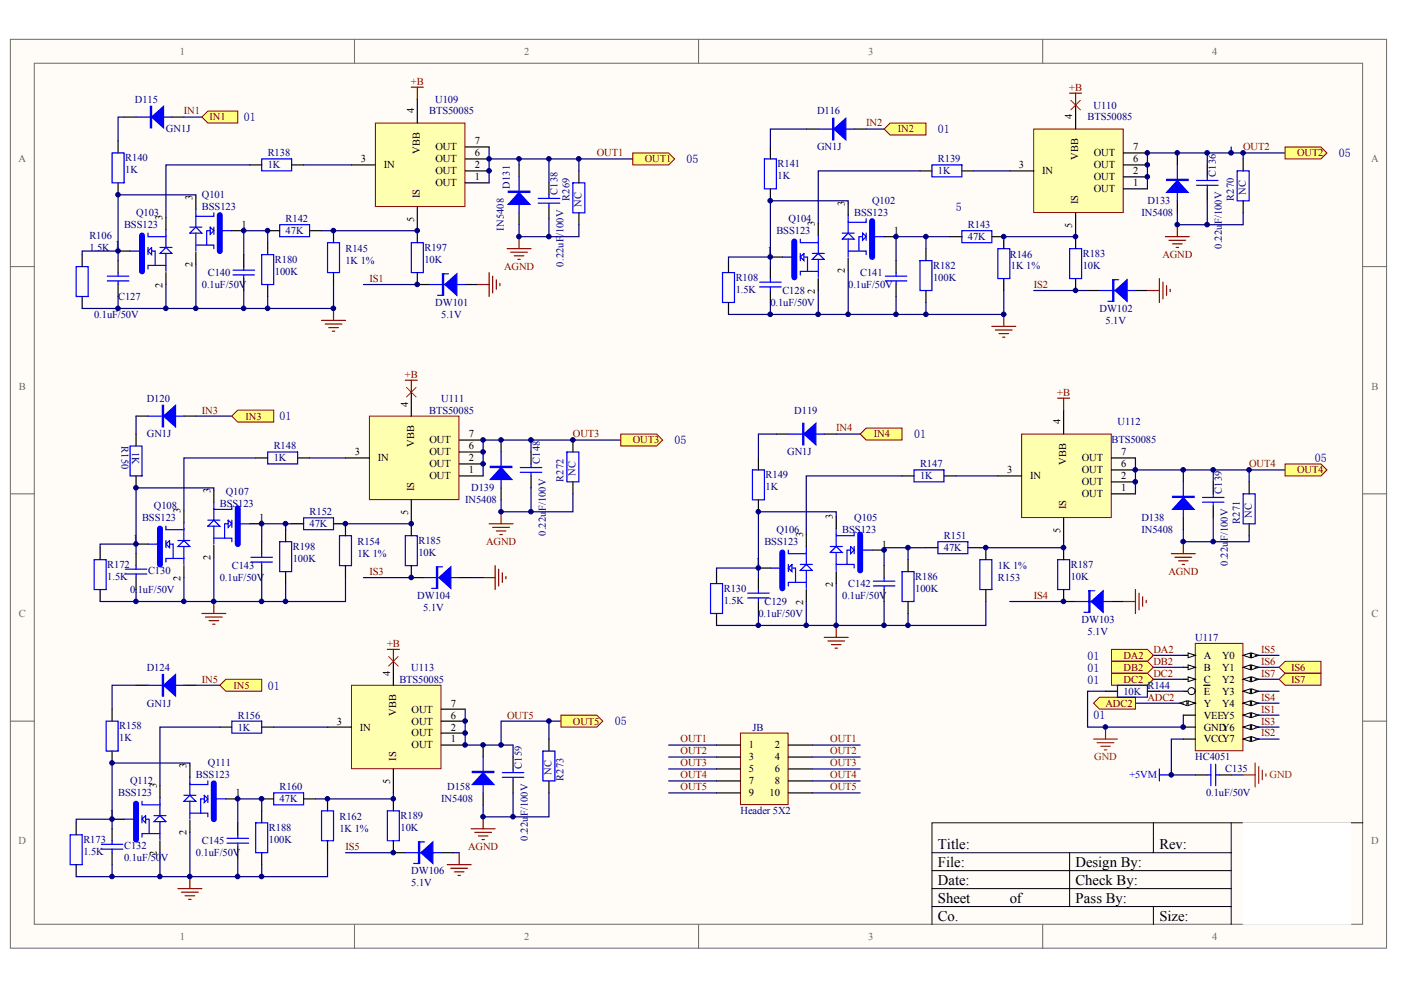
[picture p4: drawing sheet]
<svg xmlns="http://www.w3.org/2000/svg" width="297mm" height="210mm" viewBox="0 0 297 210" stroke-linecap="round" stroke-linejoin="round" font-family="sans-serif">
<defs><g id="words">
<g font-size="3.1">
<text x="198.9" y="180">Title:</text>
<text x="198.9" y="183.8">File:</text>
<text x="228" y="183.8">Design By:</text>
<text x="245.8" y="180">Rev:</text>
<text x="198.9" y="187.6">Date:</text>
<text x="198.9" y="191.4">Sheet</text>
<text x="214.1" y="191.4">of</text>
<text x="228" y="187.6">Check By:</text>
<text x="228" y="191.4">Pass By:</text>
<text x="198.9" y="195.2">Co.</text>
<text x="245.8" y="195.2">Size:</text>
</g>
<g font-size="2.5" fill="#000080">
<text x="51.7" y="25.7">01</text>
<text x="198.9" y="28.3">01</text>
<text x="145.6" y="34.6">05</text>
<text x="283.9" y="33.3">05</text>
<text x="202.7" y="44.8">5</text>
<text x="59.3" y="89.1">01</text>
<text x="143" y="94.2">05</text>
<text x="193.8" y="92.9">01</text>
<text x="278.8" y="98">05</text>
<text x="230.6" y="139.9">01</text>
<text x="230.6" y="142.4">01</text>
<text x="56.8" y="146.2">01</text>
<text x="230.6" y="144.9">01</text>
<text x="130.3" y="153.8">05</text>
<text x="231.9" y="152.5">01</text>
</g>
<g font-size="2.2" fill="#696969">
<text x="38.2" y="11.6">1</text>
<text x="111.1" y="11.6">2</text>
<text x="184.1" y="11.6">3</text>
<text x="257" y="11.6">4</text>
<text x="3.9" y="34.4">A</text>
<text x="290.7" y="34.4">A</text>
<text x="4" y="82.6">B</text>
<text x="290.8" y="82.6">B</text>
<text x="4" y="130.8">C</text>
<text x="290.8" y="130.8">C</text>
<text x="3.9" y="179">D</text>
<text x="290.7" y="179">D</text>
<text x="38.2" y="199.3">1</text>
<text x="111.1" y="199.3">2</text>
<text x="184.1" y="199.3">3</text>
<text x="257" y="199.3">4</text>
</g>
<g font-size="2.2" fill="#800000">
<text x="87.1" y="17.9">+B</text>
<text x="226.7" y="19.2">+B</text>
<text x="39" y="24.3">IN1</text>
<text x="44.4" y="25.5">IN1</text>
<text x="183.6" y="26.8">IN2</text>
<text x="190.4" y="28.1">IN2</text>
<text x="126.5" y="33.2">OUT1</text>
<text x="136.7" y="34.4">OUT1</text>
<text x="263.6" y="31.9">OUT2</text>
<text x="275" y="33.2">OUT2</text>
<text x="78.3" y="59.8">IS1</text>
<text x="106.9" y="57.2">AGND</text>
<text x="246.4" y="54.7">AGND</text>
<text x="219.2" y="61">IS2</text>
<text x="85.9" y="80.1">+B</text>
<text x="224.2" y="83.9">+B</text>
<text x="42.8" y="87.7">IN3</text>
<text x="52.1" y="88.9">IN3</text>
<text x="121.5" y="92.8">OUT3</text>
<text x="134.2" y="94">OUT3</text>
<text x="177.3" y="91.5">IN4</text>
<text x="185.3" y="92.8">IN4</text>
<text x="264.8" y="99.1">OUT4</text>
<text x="275" y="100.4">OUT4</text>
<text x="103.1" y="115.6">AGND</text>
<text x="78.3" y="121.9">IS3</text>
<text x="247.7" y="121.9">AGND</text>
<text x="219.2" y="127">IS4</text>
<text x="82.1" y="137.1">+B</text>
<text x="238.2" y="139.7">DA2</text>
<text x="238.2" y="142.2">DB2</text>
<text x="244.5" y="138.4">DA2</text>
<text x="244.5" y="140.9">DB2</text>
<text x="244.5" y="143.5">DC2</text>
<text x="267.4" y="138.4">IS5</text>
<text x="267.4" y="140.9">IS6</text>
<text x="267.4" y="143.5">IS7</text>
<text x="273.7" y="142.2">IS6</text>
<text x="42.8" y="144.7">IN5</text>
<text x="49.5" y="146">IN5</text>
<text x="234.4" y="149.8">ADC2</text>
<text x="238.2" y="144.7">DC2</text>
<text x="243.3" y="148.5">ADC2</text>
<text x="267.4" y="148.5">IS4</text>
<text x="273.7" y="144.7">IS7</text>
<text x="107.5" y="152.4">OUT5</text>
<text x="121.5" y="153.6">OUT5</text>
<text x="267.4" y="151.1">IS1</text>
<text x="267.4" y="153.6">IS3</text>
<text x="144.3" y="157.4">OUT1</text>
<text x="144.3" y="160">OUT2</text>
<text x="176" y="157.4">OUT1</text>
<text x="176" y="160">OUT2</text>
<text x="267.4" y="156.2">IS2</text>
<text x="144.3" y="162.5">OUT3</text>
<text x="144.3" y="165">OUT4</text>
<text x="144.3" y="167.6">OUT5</text>
<text x="176" y="162.5">OUT3</text>
<text x="176" y="165">OUT4</text>
<text x="176" y="167.6">OUT5</text>
<text x="73.3" y="180.2">IS5</text>
<text x="99.3" y="180.2">AGND</text>
</g>
<g font-size="2.2" fill="#000080">
<text x="28.6" y="21.7">D115</text>
<text x="92.3" y="21.7">U109</text>
<text x="231.9" y="23">U110</text>
<text x="35.2" y="28.1">GN1J</text>
<text x="91" y="24.3">BTS50085</text>
<text x="173.2" y="24.3">D116</text>
<text x="230.6" y="25.5">BTS50085</text>
<text x="26.6" y="34.2">R140</text>
<text x="56.8" y="33.2">R138</text>
<text x="56.8" y="35.7">1K</text>
<text x="164.9" y="35.4">R141</text>
<text x="173.2" y="31.9">GN1J</text>
<text x="198.9" y="34.4">R139</text>
<text x="26.6" y="36.7">1K</text>
<text x="108.1" y="40" transform="rotate(-90 108.1 40)">D131</text>
<text x="118.2" y="41.3" transform="rotate(-90 118.2 41.3)">C138</text>
<text x="164.9" y="38">1K</text>
<text x="198.9" y="37">1K</text>
<text x="257.8" y="37.5" transform="rotate(-90 257.8 37.5)">C136</text>
<text x="264.1" y="41.3" transform="rotate(-90 264.1 41.3)">NC</text>
<text x="28.8" y="45.8">Q103</text>
<text x="42.8" y="42">Q101</text>
<text x="42.8" y="44.6">BSS123</text>
<text x="60.6" y="47.1">R142</text>
<text x="120.8" y="42.6" transform="rotate(-90 120.8 42.6)">R269</text>
<text x="123.3" y="43.8" transform="rotate(-90 123.3 43.8)">NC</text>
<text x="167.1" y="47.1">Q104</text>
<text x="181.1" y="45.8">BSS123</text>
<text x="184.9" y="43.3">Q102</text>
<text x="242" y="45.8">IN5408</text>
<text x="243.3" y="43.3">D133</text>
<text x="259.1" y="47.6" transform="rotate(-90 259.1 47.6)">F/100V</text>
<text x="261.6" y="42.6" transform="rotate(-90 261.6 42.6)">R270</text>
<text x="18.9" y="50.7">R106</text>
<text x="18.9" y="53.2">1.5K 1</text>
<text x="26.3" y="48.4">BSS123</text>
<text x="60.6" y="49.6">47K</text>
<text x="73.3" y="53.4">R145</text>
<text x="90" y="53.2">R197</text>
<text x="106.8" y="48.9" transform="rotate(-90 106.8 48.9)">IN5408</text>
<text x="119.5" y="50.1" transform="rotate(-90 119.5 50.1)">/100V</text>
<text x="164.6" y="49.6">BSS123</text>
<text x="205.2" y="48.4">R143</text>
<text x="205.2" y="50.9">47K</text>
<text x="259.1" y="52.7" transform="rotate(-90 259.1 52.7)">0.22u</text>
<text x="44.1" y="58.5">C140</text>
<text x="58.3" y="55.7">R180</text>
<text x="58.3" y="58.3">100K</text>
<text x="73.3" y="56">1K 1%</text>
<text x="90" y="55.7">10K</text>
<text x="119.5" y="56.5" transform="rotate(-90 119.5 56.5)">0.22uF</text>
<text x="156" y="59.5">R108</text>
<text x="182.4" y="58.5">C141</text>
<text x="197.9" y="57">R182</text>
<text x="197.9" y="59.5">100K</text>
<text x="214.1" y="54.7">R146</text>
<text x="214.3" y="57">1K 1%</text>
<text x="229.6" y="54.5">R183</text>
<text x="229.6" y="57">10K</text>
<text x="25" y="63.6">C127</text>
<text x="42.8" y="61">0.1uF/50V</text>
<text x="92.3" y="64.9">DW101</text>
<text x="156" y="62.1">1.5K</text>
<text x="163.3" y="64.9">0.1uF/50V</text>
<text x="165.9" y="62.3">C128</text>
<text x="179.8" y="61">0.1uF/50V</text>
<text x="20" y="67.4">0.1uF/50V</text>
<text x="93.6" y="67.4">5.1V</text>
<text x="233.1" y="66.1">DW102</text>
<text x="234.4" y="68.7">5.1V</text>
<text x="31.1" y="85.1">D120</text>
<text x="91" y="87.7">BTS50085</text>
<text x="93.6" y="85.1">U111</text>
<text x="168.4" y="87.7">D119</text>
<text x="25.7" y="94.6" transform="rotate(90 25.7 94.6)">R150</text>
<text x="28" y="95.8" transform="rotate(90 28 95.8)">1K</text>
<text x="31.1" y="92.8">GN1J</text>
<text x="58" y="95.3">R148</text>
<text x="235.7" y="94">BTS50085</text>
<text x="236.9" y="90.2">U112</text>
<text x="58" y="97.8">1K</text>
<text x="114.4" y="98.4" transform="rotate(-90 114.4 98.4)">C148</text>
<text x="122" y="100.9" transform="rotate(-90 122 100.9)">NC</text>
<text x="162.3" y="101.4">R149</text>
<text x="166.9" y="96.6">GN1J</text>
<text x="195.1" y="99.1">R147</text>
<text x="195.1" y="101.6">1K</text>
<text x="32.6" y="108">Q108</text>
<text x="46.6" y="107.5">BSS123</text>
<text x="47.9" y="104.9">Q107</text>
<text x="98.6" y="106.7">IN5408</text>
<text x="99.9" y="104.2">D139</text>
<text x="119.5" y="102.2" transform="rotate(-90 119.5 102.2)">R272</text>
<text x="162.3" y="103.9">1K</text>
<text x="259.1" y="104.7" transform="rotate(-90 259.1 104.7)">C139</text>
<text x="30.1" y="110.5">BSS123</text>
<text x="65.6" y="109.2">R152</text>
<text x="65.6" y="111.8">47K</text>
<text x="115.7" y="113.6" transform="rotate(-90 115.7 113.6)">0.22u</text>
<text x="115.7" y="108.4" transform="rotate(-90 115.7 108.4)">F/100V</text>
<text x="164.6" y="113">Q106</text>
<text x="178.6" y="113">BSS123</text>
<text x="181.1" y="110.5">Q105</text>
<text x="242" y="110.5">D138</text>
<text x="242" y="113">IN5408</text>
<text x="262.9" y="111.1" transform="rotate(-90 262.9 111.1)">R271</text>
<text x="265.4" y="109.8" transform="rotate(-90 265.4 109.8)">NC</text>
<text x="62.1" y="116.6">R198</text>
<text x="62.1" y="119.1">100K</text>
<text x="75.8" y="115.6">R154</text>
<text x="75.8" y="118.1">1K 1%</text>
<text x="88.7" y="115.3">R185</text>
<text x="88.7" y="117.9">10K</text>
<text x="162.1" y="115.6">BSS123</text>
<text x="200.1" y="114.3">R151</text>
<text x="200.1" y="116.8">47K</text>
<text x="260.3" y="119.9" transform="rotate(-90 260.3 119.9)">0.22u</text>
<text x="260.3" y="114.8" transform="rotate(-90 260.3 114.8)">F/100V</text>
<text x="22.8" y="120.4">R172</text>
<text x="22.8" y="122.9">1.5K</text>
<text x="27.6" y="125.7">0.1uF/50V</text>
<text x="31.4" y="121.7">C130</text>
<text x="46.6" y="123.2">0.1uF/50V</text>
<text x="49.1" y="120.6">C143</text>
<text x="153.4" y="125.5">R130</text>
<text x="179.8" y="124.5">C142</text>
<text x="194" y="122.9">R186</text>
<text x="194" y="125.5">100K</text>
<text x="211.6" y="123.2">R153</text>
<text x="211.6" y="120.6">1K 1%</text>
<text x="227" y="120.4">R187</text>
<text x="227" y="122.9">10K</text>
<text x="88.5" y="127">DW104</text>
<text x="89.7" y="129.5">5.1V</text>
<text x="153.4" y="128">1.5K</text>
<text x="160.8" y="130.8">0.1uF/50V</text>
<text x="162.1" y="128.3">C129</text>
<text x="178.6" y="127">0.1uF/50V</text>
<text x="229.3" y="132.1">DW103</text>
<text x="230.6" y="134.6">5.1V</text>
<text x="253.4" y="135.9">U117</text>
<text x="31.1" y="142.2">D124</text>
<text x="87.2" y="142.2">U113</text>
<text x="31.1" y="149.8">GN1J</text>
<text x="84.7" y="144.7">BTS50085</text>
<text x="238.2" y="147.3">10K</text>
<text x="243.3" y="146">R144</text>
<text x="25.3" y="154.6">R158</text>
<text x="50.4" y="152.4">R156</text>
<text x="50.4" y="154.9">1K</text>
<text x="159.5" y="154.9">JB</text>
<text x="25.3" y="157.2">1K</text>
<text x="253.4" y="161.2">HC4051</text>
<text x="27.6" y="166.3">Q112</text>
<text x="41.5" y="165">BSS123</text>
<text x="44.1" y="162.5">Q111</text>
<text x="59.3" y="167.6">R160</text>
<text x="94.8" y="167.6">D158</text>
<text x="110.6" y="163" transform="rotate(-90 110.6 163)">C159</text>
<text x="117" y="164.3" transform="rotate(-90 117 164.3)">NC</text>
<text x="119.5" y="165.6" transform="rotate(-90 119.5 165.6)">R273</text>
<text x="259.8" y="163.8">C135</text>
<text x="25" y="168.8">BSS123</text>
<text x="59.3" y="170.1">47K</text>
<text x="72" y="173.9">R162</text>
<text x="84.9" y="173.7">R189</text>
<text x="93.6" y="170.1">IN5408</text>
<text x="111.9" y="173.1" transform="rotate(-90 111.9 173.1)">F/100V</text>
<text x="157" y="172.6">Header 5X2</text>
<text x="255.7" y="168.8">0.1uF/50V</text>
<text x="17.7" y="178.7">R173</text>
<text x="26.3" y="180">C132</text>
<text x="42.8" y="179">C145</text>
<text x="57" y="176.2">R188</text>
<text x="57" y="178.7">100K</text>
<text x="72" y="176.4">1K 1%</text>
<text x="84.9" y="176.2">10K</text>
<text x="111.9" y="178.3" transform="rotate(-90 111.9 178.3)">0.22u</text>
<text x="17.7" y="181.3">1.5K</text>
<text x="26.3" y="182.5">0.1uF/50V</text>
<text x="41.5" y="181.5">0.1uF/50V</text>
<text x="87.2" y="185.3">DW106</text>
<text x="87.2" y="187.9">5.1V</text>
</g>
<g font-size="2.2">
<text x="87.8" y="24.1" transform="rotate(-90 87.8 24.1)">4</text>
<text x="227.3" y="25.3" transform="rotate(-90 227.3 25.3)">4</text>
<text x="76.5" y="34.4">3</text>
<text x="81.4" y="35.7">IN</text>
<text x="89" y="32.6" transform="rotate(-90 89 32.6)">VBB</text>
<text x="92.3" y="31.9">OUT</text>
<text x="92.3" y="34.4">OUT</text>
<text x="100.7" y="30.6">7</text>
<text x="100.7" y="33.2">6</text>
<text x="100.7" y="35.7">2</text>
<text x="216" y="35.7">3</text>
<text x="228.6" y="33.8" transform="rotate(-90 228.6 33.8)">VBB</text>
<text x="231.9" y="33.2">OUT</text>
<text x="231.9" y="35.7">OUT</text>
<text x="240.2" y="31.9">7</text>
<text x="240.2" y="34.4">6</text>
<text x="92.3" y="37">OUT</text>
<text x="92.3" y="39.5">OUT</text>
<text x="100.7" y="38.2">1</text>
<text x="220.9" y="37">IN</text>
<text x="231.9" y="38.2">OUT</text>
<text x="231.9" y="40.8">OUT</text>
<text x="240.2" y="37">2</text>
<text x="240.2" y="39.5">1</text>
<text x="34.5" y="46.6" transform="rotate(-90 34.5 46.6)">3</text>
<text x="40.8" y="42.3" transform="rotate(-90 40.8 42.3)">3</text>
<text x="87.8" y="47" transform="rotate(-90 87.8 47)">5</text>
<text x="89" y="42.1" transform="rotate(-90 89 42.1)">IS</text>
<text x="172.8" y="47.9" transform="rotate(-90 172.8 47.9)">3</text>
<text x="179.1" y="43.6" transform="rotate(-90 179.1 43.6)">3</text>
<text x="228.6" y="43.3" transform="rotate(-90 228.6 43.3)">IS</text>
<text x="51.2" y="48.4">1</text>
<text x="162.8" y="53.9">1</text>
<text x="189.5" y="49.6">1</text>
<text x="227.3" y="48.3" transform="rotate(-90 227.3 48.3)">5</text>
<text x="40.8" y="56.7" transform="rotate(-90 40.8 56.7)">2</text>
<text x="179.1" y="57.9" transform="rotate(-90 179.1 57.9)">2</text>
<text x="34.5" y="61" transform="rotate(-90 34.5 61)">2</text>
<text x="172.8" y="62.2" transform="rotate(-90 172.8 62.2)">2</text>
<text x="86.5" y="86.2" transform="rotate(-90 86.5 86.2)">4</text>
<text x="87.8" y="94.7" transform="rotate(-90 87.8 94.7)">VBB</text>
<text x="91.1" y="94">OUT</text>
<text x="99.4" y="92.8">7</text>
<text x="99.4" y="95.3">6</text>
<text x="224.8" y="90" transform="rotate(-90 224.8 90)">4</text>
<text x="75.2" y="96.6">3</text>
<text x="80.1" y="97.8">IN</text>
<text x="91.1" y="96.6">OUT</text>
<text x="91.1" y="99.1">OUT</text>
<text x="91.1" y="101.6">OUT</text>
<text x="99.4" y="97.8">2</text>
<text x="99.4" y="100.4">1</text>
<text x="213.5" y="100.4">3</text>
<text x="218.4" y="101.6">IN</text>
<text x="226.1" y="98.5" transform="rotate(-90 226.1 98.5)">VBB</text>
<text x="229.4" y="97.8">OUT</text>
<text x="229.4" y="100.4">OUT</text>
<text x="237.7" y="96.6">7</text>
<text x="237.7" y="99.1">6</text>
<text x="237.7" y="101.6">2</text>
<text x="44.6" y="104.5" transform="rotate(-90 44.6 104.5)">3</text>
<text x="87.8" y="104.2" transform="rotate(-90 87.8 104.2)">IS</text>
<text x="229.4" y="102.9">OUT</text>
<text x="229.4" y="105.4">OUT</text>
<text x="237.7" y="104.2">1</text>
<text x="38.3" y="108.8" transform="rotate(-90 38.3 108.8)">3</text>
<text x="55" y="110.5">1</text>
<text x="86.5" y="109.1" transform="rotate(-90 86.5 109.1)">5</text>
<text x="170.3" y="113.8" transform="rotate(-90 170.3 113.8)">3</text>
<text x="176.6" y="110" transform="rotate(-90 176.6 110)">3</text>
<text x="224.8" y="113" transform="rotate(-90 224.8 113)">5</text>
<text x="226.1" y="108" transform="rotate(-90 226.1 108)">IS</text>
<text x="28.3" y="114.8">1</text>
<text x="44.6" y="118.8" transform="rotate(-90 44.6 118.8)">2</text>
<text x="160.2" y="119.9">1</text>
<text x="186.9" y="116.1">1</text>
<text x="38.3" y="123.1" transform="rotate(-90 38.3 123.1)">2</text>
<text x="176.6" y="124.4" transform="rotate(-90 176.6 124.4)">2</text>
<text x="170.3" y="128.2" transform="rotate(-90 170.3 128.2)">2</text>
<text x="82.7" y="143.3" transform="rotate(-90 82.7 143.3)">4</text>
<text x="255.2" y="139.7">A</text>
<text x="255.2" y="142.2">B</text>
<text x="259.1" y="139.7">Y0</text>
<text x="259.1" y="142.2">Y1</text>
<text x="95.6" y="149.8">7</text>
<text x="255.2" y="144.7">C</text>
<text x="255.2" y="147.3">E</text>
<text x="255.2" y="149.8">Y</text>
<text x="259.1" y="144.7">Y2</text>
<text x="259.1" y="147.3">Y3</text>
<text x="259.1" y="149.8">Y4</text>
<text x="71.4" y="153.6">3</text>
<text x="76.3" y="154.9">IN</text>
<text x="84" y="151.8" transform="rotate(-90 84 151.8)">VBB</text>
<text x="87.3" y="151.1">OUT</text>
<text x="87.3" y="153.6">OUT</text>
<text x="95.6" y="152.4">6</text>
<text x="95.6" y="154.9">2</text>
<text x="255.2" y="152.4">VEEY5</text>
<text x="255.2" y="154.9">GNDY6</text>
<text x="84" y="161.3" transform="rotate(-90 84 161.3)">IS</text>
<text x="87.3" y="156.2">OUT</text>
<text x="87.3" y="158.7">OUT</text>
<text x="95.6" y="157.4">1</text>
<text x="158.8" y="158.7">1</text>
<text x="158.8" y="161.2">3</text>
<text x="164.3" y="158.7">2</text>
<text x="164.3" y="161.2">4</text>
<text x="255.2" y="157.4">VCCY7</text>
<text x="33.2" y="167.1" transform="rotate(-90 33.2 167.1)">3</text>
<text x="39.6" y="162.8" transform="rotate(-90 39.6 162.8)">3</text>
<text x="82.7" y="166.2" transform="rotate(-90 82.7 166.2)">5</text>
<text x="158.8" y="163.8">5</text>
<text x="158.8" y="166.3">7</text>
<text x="164.3" y="163.8">6</text>
<text x="164.3" y="166.3">8</text>
<text x="23.2" y="173.1">1</text>
<text x="49.9" y="168.8">1</text>
<text x="158.8" y="168.8">9</text>
<text x="163.2" y="168.8">10</text>
<text x="39.6" y="177.1" transform="rotate(-90 39.6 177.1)">2</text>
<text x="33.2" y="181.4" transform="rotate(-90 33.2 181.4)">2</text>
</g>
<g font-size="2.2" fill="#f00">
<text x="232" y="161.2">GND</text>
<text x="269.2" y="165">GND</text>
</g>
<text font-size="2.2" fill="#00f" x="239.5" y="165">+5VM</text>
</g></defs>
<g fill="#fffcf8" stroke="#696969" stroke-width=".21">
<path d="M2.2 8.3h291.8v192.7h-291.8z"/>
<path d="M7.3 13.4h281.6v182.6h-281.6z"/>
</g>
<path d="M75.2 8.3v5.1M148.1 8.3v5.1M221.1 8.3v5.1M2.2 56.5h5.1M289 56.5h5M2.2 104.7h5.1M289 104.7h5M2.2 152.9h5.1M289 152.9h5M75.2 196v5.1M148.1 196v5.1M221.1 196v5.1" fill="none" stroke="#696969" stroke-width=".21"/>
<path d="M244.5 174.5v6.3M261 174.5v21.5M289 174.5h-91.4v21.5M197.6 180.8h63.4M197.6 188.4h63.4M197.6 184.6h63.4M197.6 192.2h63.4M226.8 180.8v11.4M244.5 192.2v3.8" fill="none" stroke="#000" stroke-width=".21"/>
<g fill="none" stroke="#00f" stroke-width=".25">
<path d="M22.5 152.9h2.5v6.3h-2.5zM31.4 145.3h7.6M49.1 152.9h6.4v2.5h-6.4zM21.5 179h4.5M23.8 178.3v.7M58 168.1h6.4v2.6h-6.4zM68.2 171.9h2.5v6.4h-2.5zM88.7 178.5h.3v4.6h-.3zM88.7 178.5h1.3M21.5 180h4.5M23.8 180v.8M85.9 180.8h7.7"/>
<path d="M87.7 183.1h1"/>
</g>
<g fill="none" stroke="#000" stroke-width=".25">
<path d="M23.8 150.4v2.5M23.8 159.2v2.6M28.8 145.3h2.6M39 145.3h2.5M46.6 154.2h2.5M55.5 154.2h2.5M23.8 175.7v2.6M55.5 169.4h2.5M64.4 169.4h2.5M69.4 169.4v2.5M69.4 178.3v2.5M23.8 180.8v2.5"/>
<path d="M83.4 180.8h2.5M93.6 180.8h2.5"/>
</g>
<path d="M37.7 188.4h5.1M38.5 189.2h3.5M39.2 189.9h2.1M40 190.7h.5M40.3 185.9v2.5" fill="none" stroke="#800000" stroke-width=".25"/>
<g fill="#00f" stroke="#00f" stroke-width=".25">
<path d="M89.2 180.8l2.6-2.3v4.6z"/>
<path d="M34.7 145.3l2.5-2.3v4.6z"/>
<path d="M34.4 143h.3v4.6h-.3z" fill-rule="evenodd"/>
</g>
<path d="M46.6 154.2h-12.7v12.4M58 154.2h11.4M66.9 169.4h2.5M23.8 183.3v2.6h10.1" fill="none" stroke="#000080" stroke-width=".25"/>
<path d="M74.5 145.3h19v17.7h-19z" fill="#ffffb0" stroke="#800000" stroke-width=".21"/>
<path d="M69.4 154.2h5.1M83.4 140.2v5.1M93.6 150.4h5M93.6 152.9h5M93.6 155.4h5M93.6 158h5M83.4 163v5.1" fill="none" stroke="#000" stroke-width=".25"/>
<path d="M46.6 145.3l1.3-1.3h7.6v2.6h-7.6z" fill-rule="evenodd" fill="#ffff80" stroke="#800000" stroke-width=".21"/>
<path d="M253.4 164.3h2.6M258.5 164.3h2.5" fill="none" stroke="#000" stroke-width=".25"/>
<path d="M245.8 164.3h2.5M245.8 163v2.6M256 164.3h.7M256.7 162v4.6M257.7 164.3h.8M257.7 162v4.6" fill="none" stroke="#00f" stroke-width=".25"/>
<path d="M231.9 156.7h5M232.6 157.5h3.6M233.4 158.2h2M234.1 159h.5M234.4 154.2v2.5M263.6 164.3h2.5M266.1 161.8v5M266.9 162.5v3.6M267.6 163.3v2M268.4 164.1v.5" fill="none" stroke="#f00" stroke-width=".25"/>
<path d="M253.4 136.4h10.1v22.8h-10.1z" fill="#ffffb0" stroke="#800000" stroke-width=".21"/>
<path d="M263.6 138.9h2.5" fill="none" stroke="#000" stroke-width=".25"/>
<g fill="#fffcf8" stroke="#000" stroke-width=".21">
<path d="M263.6 138.9l1.5-.5v1.1z"/>
<path d="M265.4 138.4l1.5 .5-1.5 .6z"/>
</g>
<path d="M263.6 141.5h2.5" fill="none" stroke="#000" stroke-width=".25"/>
<g fill="#fffcf8" stroke="#000" stroke-width=".21">
<path d="M263.6 141.5l1.5-.5v1z"/>
<path d="M265.4 141l1.5 .5-1.5 .5z"/>
</g>
<path d="M263.6 144h2.5" fill="none" stroke="#000" stroke-width=".25"/>
<g fill="#fffcf8" stroke="#000" stroke-width=".21">
<path d="M263.6 144l1.5-.5v1z"/>
<path d="M265.4 143.5l1.5 .5-1.5 .5z"/>
</g>
<path d="M263.6 146.6h2.5" fill="none" stroke="#000" stroke-width=".25"/>
<g fill="#fffcf8" stroke="#000" stroke-width=".21">
<path d="M263.6 146.6l1.5-.5v1z"/>
<path d="M265.4 146.1l1.5 .5-1.5 .5z"/>
</g>
<path d="M263.6 149.1h2.5" fill="none" stroke="#000" stroke-width=".25"/>
<g fill="#fffcf8" stroke="#000" stroke-width=".21">
<path d="M263.6 149.1l1.5-.5v1z"/>
<path d="M265.4 148.6l1.5 .5-1.5 .5z"/>
</g>
<path d="M263.6 151.6h2.5" fill="none" stroke="#000" stroke-width=".25"/>
<g fill="#fffcf8" stroke="#000" stroke-width=".21">
<path d="M263.6 151.6l1.5-.5v1z"/>
<path d="M265.4 151.1l1.5 .5-1.5 .5z"/>
</g>
<path d="M263.6 154.2h2.5" fill="none" stroke="#000" stroke-width=".25"/>
<g fill="#fffcf8" stroke="#000" stroke-width=".21">
<path d="M263.6 154.2l1.5-.5v1z"/>
<path d="M265.4 153.7l1.5 .5-1.5 .5z"/>
</g>
<path d="M263.6 156.7h2.5" fill="none" stroke="#000" stroke-width=".25"/>
<g fill="#fffcf8" stroke="#000" stroke-width=".21">
<path d="M263.6 156.7l1.5-.5v1z"/>
<path d="M265.4 156.2l1.5 .5-1.5 .5z"/>
</g>
<path d="M250.9 138.9h2.5" fill="none" stroke="#000" stroke-width=".25"/>
<path d="M251.9 138.4l1.5 .5-1.5 .6z" fill="#fffcf8" stroke="#000" stroke-width=".21"/>
<path d="M250.9 141.5h2.5" fill="none" stroke="#000" stroke-width=".25"/>
<path d="M251.9 141l1.5 .5-1.5 .5z" fill="#fffcf8" stroke="#000" stroke-width=".21"/>
<path d="M250.9 144h2.5" fill="none" stroke="#000" stroke-width=".25"/>
<path d="M251.9 143.5l1.5 .5-1.5 .5z" fill="#fffcf8" stroke="#000" stroke-width=".21"/>
<path d="M250.9 146.6h2.5" fill="none" stroke="#000" stroke-width=".25"/>
<circle cx="252.6" cy="146.5" r=".74" fill="#fffcf8" stroke="#000" stroke-width=".21"/>
<path d="M250.9 149.1h2.5M255.2 145.3h1.3" fill="none" stroke="#000" stroke-width=".25"/>
<g fill="#fffcf8" stroke="#000" stroke-width=".21">
<path d="M251.9 148.6l1.5 .5-1.5 .5z"/>
<path d="M250.1 149.1l1.5-.5v1z"/>
</g>
<path d="M250.9 151.6h2.5M250.9 154.2h2.5M250.9 156.7h2.5" fill="none" stroke="#000" stroke-width=".25"/>
<path d="M244.5 138.9h6.4M266.1 138.9h5.1M240.7 149.1h10.2M244.5 141.5h6.4M244.5 144h6.4M245.8 146.6h5.1M250.9 156.7h-2.6v7.6h5.1M266.1 146.6h5.1M266.1 141.5h5.1M266.1 144h5.1M266.1 149.1h5.1M261 164.3h2.6" fill="none" stroke="#000080" stroke-width=".25"/>
<g fill="#ffff80" stroke="#800000" stroke-width=".21">
<path d="M235.7 137.7h7.6l1.2 1.2-1.2 1.3h-7.6z" fill-rule="evenodd"/>
<path d="M235.7 140.2h7.6l1.2 1.3-1.2 1.3h-7.6z" fill-rule="evenodd"/>
<path d="M235.7 142.8h7.6l1.2 1.2-1.2 1.3h-7.6z" fill-rule="evenodd"/>
<path d="M231.9 149.1l1.2-1.3h7.6v2.6h-7.6z" fill-rule="evenodd"/>
</g>
<g fill="none" stroke="#000080" stroke-width=".25">
<path d="M39 24.8h3.8M183.6 27.4h3.8M195.1 36.2h-21.6v11.2M206.5 36.2h7.6M25 62.9v2.5h10.2M173.5 61.6v5.1M41.5 88.2h7.6M54.2 97.1h-15.2v11.2M65.6 97.1h7.7M177.3 92h5.1M191.3 100.9h-20.3v12.4M202.7 100.9h8.9"/>
<path d="M225.5 114.9v1.2h-17.8M39 122.5v5M171 127.5v5.1M28.8 145.3h-5v5.1M41.5 145.3h5.1M108.8 158v2.5M234.4 146.6h-3.8v7.6h20.3v-2.6M266.1 156.7h5.1M266.1 154.2h5.1M266.1 151.6h5.1M23.8 173.7h-7.6v.8M16.2 185.9h7.6"/>
</g>
<path d="M28.8 170.4v7.6M45.3 166.1v7.6" fill="none" stroke="#00f" stroke-width="1.3"/>
<g fill="none" stroke="#00f" stroke-width=".25">
<path d="M23.8 32.4h2.5v6.4h-2.5zM28.8 24.8h7.7M55.5 33.7h6.3v2.5h-6.3zM162.1 33.7h2.5v6.3h-2.5zM173.5 27.4h7.6M197.6 35h6.3v2.5h-6.3zM22.8 59.6h4.5M22.8 58.6h4.5M25 57.8v.8M25 59.6v.7M59.3 47.6h6.3v2.6h-6.3zM69.4 51.5h2.6v6.3h-2.6z"/>
<path d="M93.8 58h.3v4.6h-.3zM93.8 58h1.3M161.1 59.8h4.5M163.3 59.1v.7M203.9 48.9h6.4v2.6h-6.4zM211.6 52.7h2.5v6.4h-2.5zM235.9 59.3h.3v4.6h-.3zM235.9 59.3h1.3M91 60.3h7.6M92.8 62.6h1M161.1 60.8h4.5M163.3 60.8v.8"/>
<path d="M233.1 61.6h7.6M234.9 63.9h1M27.6 94.6h2.5v6.3h-2.5zM31.4 88.2h7.6M56.8 95.8h6.3v2.6h-6.3zM159.5 99.6h2.6v6.4h-2.6zM167.1 92h7.7M193.8 99.6h6.3v2.6h-6.3zM28.8 119.9v.8M64.4 109.8h6.3v2.5h-6.3zM72 113.6h2.5v6.3h-2.5zM198.9 114.9h6.3v2.5h-6.3z"/>
<path d="M207.7 118.7h2.6v6.3h-2.6zM26.6 121.7h4.5M26.6 120.7h4.5M28.8 121.7v.8M89.7 122.5h7.7M91.5 124.7h1M92.5 120.2h.3v4.5h-.3zM92.5 120.2h1.3M158.5 126.8h4.6M158.5 125.8h4.6M160.8 125v.8M160.8 126.8v.7"/>
<path d="M228 127.5h7.7M229.8 129.8h1M230.8 125.3h.3v4.5h-.3zM230.8 125.3h1.3M236.9 145.3h6.4v2.5h-6.4zM14.9 177h2.5v6.3h-2.5zM26.3 173.7h2.3M30.1 169.9v.8h3.8M30.1 173.7l.8-.8v1.6zM30.1 172.9v1.6M30.9 173.7h.7v3M32.6 174.2l1.3-1.3 1.3 1.3z"/>
<path d="M32.6 172.9h2.6M33.9 176.7h-3.8v.8M33.9 169.1v3.8M33.9 174.2v3.8M39 169.9l1.3-1.3 1.2 1.3zM39 168.6h2.5M40.3 172.4h3.8v.8M40.3 164.8v3.8M40.3 169.9v3.8M43.3 168.6l.8 .8-.8 .7zM43.3 169.4h-.8v3M44.1 165.6v.7h-3.8"/>
<path d="M44.1 168.6v1.5M45.6 169.4h2.3M48.1 178.8h4.6M48.1 177.8h4.6M50.4 177v.8M50.4 178.8v.7M106.5 164.8h4.6M106.5 163.8h4.6M108.8 163v.8M108.8 164.8v.8"/>
</g>
<g fill="none" stroke="#000" stroke-width=".25">
<path d="M25 29.9v2.5M25 38.8v2.5M26.3 24.8h2.5M36.5 24.8h2.5M52.9 35h2.6M61.8 35h2.6M163.3 31.2v2.5M171 27.4h2.5M181.1 27.4h2.5M195.1 36.2h2.5M203.9 36.2h2.6M25 55.3v2.5"/>
<path d="M56.8 48.9h2.5M65.6 48.9h2.6M70.7 48.9v2.6M70.7 57.8v2.5M163.3 40v2.6M163.3 56.5v2.6M201.4 50.2h2.5M210.3 50.2h2.5v2.5M212.8 59.1v2.5M25 60.3v2.6M88.5 60.3h2.5M98.6 60.3h2.6"/>
<path d="M163.3 61.6v2.5M230.6 61.6h2.5M240.7 61.6h2.6M28.8 92v2.6M28.8 88.2h2.6M39 88.2h2.5M54.2 97.1h2.6M63.1 97.1h2.5M160.8 97.1v2.5M164.6 92h2.5M174.8 92h2.5M28.8 100.9v2.5"/>
<path d="M28.8 117.4v2.5M61.8 111.1h2.6M70.7 111.1h2.6v2.5M73.3 119.9v2.6M160.8 106v2.5M191.3 100.9h2.5M196.3 116.1h2.6M200.1 100.9h2.6M205.2 116.1h2.5M209 116.1v2.6M28.8 122.5v2.5M87.2 122.5h2.5"/>
<path d="M97.4 122.5h2.5M160.8 122.5v2.5M160.8 127.5v2.6M209 125v2.5M225.5 127.5h2.5M235.7 127.5h2.5M234.4 146.6h2.5M243.3 146.6h2.5M16.2 174.5v2.5M23.8 173.7h2.5M33.9 166.6v2.5M33.9 178.3v2.5"/>
<path d="M40.3 162.3v2.5M40.3 173.9v2.6M47.9 169.4h2.5M50.4 174.5v2.5M50.4 179.5v2.6M108.8 160.5v2.5M108.8 165.6v2.5M16.2 183.3v2.6"/>
</g>
<g fill="none" stroke="#800000" stroke-width=".25">
<path d="M68.2 67.9h5.1M68.9 68.7h3.6M69.7 69.5h2M70.5 70.2h.5M70.7 65.4v2.5M210.3 69.2h5.1M211 70h3.6M211.8 70.7h2M212.6 71.5h.5M212.8 66.7v2.5M42.8 130.1h5.1M43.6 130.8h3.5"/>
<path d="M44.3 131.6h2.1M45.1 132.4h.5M45.3 127.5v2.6M174.8 135.1h5M175.5 135.9h3.6M176.3 136.7h2M177 137.4h.5M177.3 132.6v2.5M99.9 175.7h5.1M100.7 176.5h3.5M101.4 177.2h2M102.2 178h.5"/>
<path d="M102.4 173.2v2.5"/>
</g>
<path d="M82.4 139.2l2 2M84.4 139.2l-2 2" fill="none" stroke="#f00" stroke-width=".21"/>
<g fill="#00f" stroke="#00f" stroke-width=".25">
<path d="M236.4 61.6l2.6-2.3v4.6z"/>
<path d="M176.8 27.4l2.5-2.3v4.5z"/>
<path d="M93 122.5l2.6-2.3v4.5z"/>
<path d="M34.7 88.2l2.5-2.3v4.6z"/>
<path d="M231.3 127.5l2.6-2.2v4.5z"/>
<path d="M170.4 92l2.6-2.3v4.6z"/>
<path d="M94.3 60.3l2.6-2.3v4.6z"/>
<path d="M32.1 24.8l2.6-2.3v4.6z"/>
<path d="M176.5 25.1h.3v4.5h-.3z" fill-rule="evenodd"/>
<path d="M34.4 85.9h.3v4.6h-.3z" fill-rule="evenodd"/>
<path d="M170.2 89.7h.2v4.6h-.2z" fill-rule="evenodd"/>
<path d="M31.9 22.5h.2v4.6h-.2z" fill-rule="evenodd"/>
</g>
<g fill="#ffff80" stroke="#800000" stroke-width=".21">
<path d="M42.8 24.8l1.3-1.2h6.3v2.5h-6.3z" fill-rule="evenodd"/>
<path d="M187.4 27.4l1.3-1.3h7.6v2.5h-7.6z" fill-rule="evenodd"/>
<path d="M49.1 88.2l1.3-1.2h7.6v2.5h-7.6z" fill-rule="evenodd"/>
<path d="M182.4 92l1.2-1.2h7.7v2.5h-7.7z" fill-rule="evenodd"/>
</g>
<path d="M30.1 49.9v7.6M46.6 45.6v7.6M168.4 51.2v7.6M184.9 46.9v7.6M33.9 112.1v7.6M50.4 107.8v7.6M165.9 117.1v7.6M182.4 113.3v7.6" fill="none" stroke="#00f" stroke-width="1.3"/>
<g fill="none" stroke="#00f" stroke-width=".25">
<path d="M27.6 53.2h2.3M31.4 49.4v.8h3.8M31.4 53.2l.7-.7v1.5zM31.4 52.5v1.5M32.1 53.2h.8v3.1M33.9 53.7l1.3-1.2 1.3 1.2zM33.9 52.5h2.6M35.2 56.3h-3.8v.7M35.2 48.7v3.8M35.2 53.7v3.8M40.3 49.4l1.2-1.2 1.3 1.2zM40.3 48.2h2.5"/>
<path d="M41.5 52h3.8v.7M41.5 44.4v3.8M41.5 49.4v3.8M44.6 48.2l.7 .7-.7 .8zM44.6 48.9h-.8v3.1M45.3 45.1v.8h-3.8M45.3 48.2v1.5M46.9 48.9h2.2M49.4 58.3h4.6M49.4 57.3h4.6M51.7 56.5v.8M51.7 58.3v.8"/>
<path d="M165.9 54.5h2.3M169.7 50.7v.8h3.8M169.7 54.5l.7-.8v1.6zM169.7 53.7v1.6M170.4 54.5h.8v3M172.2 55l1.3-1.3 1.3 1.3zM172.2 53.7h2.6M173.5 57.5h-3.8v.8M173.5 49.9v3.8M173.5 55v3.8M178.6 50.7l1.2-1.3 1.3 1.3zM178.6 49.4h2.5"/>
<path d="M179.8 53.2h3.8v.8M179.8 45.6v3.8M179.8 50.7v3.8M182.9 49.4l.7 .8-.7 .7zM182.9 50.2h-.8v3M183.6 46.4v.7h-3.8M183.6 49.4v1.5M185.2 50.2h2.2M187.7 59.6h4.6M187.7 58.6h4.6M190 57.8v.8M190 59.6v.7"/>
<path d="M31.4 115.4h2.3M35.2 111.6v.7h3.8M35.2 115.4l.7-.8v1.5zM35.2 114.6v1.5M35.9 115.4h.8v3M37.7 115.9l1.3-1.3 1.3 1.3zM37.7 114.6h2.6M39 118.4h-3.8v.8M39 110.8v3.8M39 115.9v3.8M44.1 111.6l1.2-1.3 1.3 1.3zM44.1 110.3h2.5"/>
<path d="M45.3 114.1h3.8v.8M45.3 106.5v3.8M45.3 111.6v3.8M48.4 110.3l.7 .8-.7 .7zM48.4 111.1h-.8v3M49.1 107.2v.8h-3.8M49.1 110.3v1.5M50.7 111.1h2.2M53.2 119.2h4.6M53.2 118.2h4.6M55.5 117.4v.8M55.5 119.2v.7"/>
<path d="M167.1 116.6v.8h3.9M167.1 119.7v1.5M169.7 119.7h2.5M171 115.9v3.8M176 117.1l1.3-1.2 1.3 1.2zM176 115.9h2.6M177.3 119.7h3.8v.7M177.3 112.1v3.8M177.3 117.1v3.8M180.3 115.9l.8 .7-.8 .8zM180.3 116.6h-.7v3.1M181.1 112.8v.8h-3.8"/>
<path d="M181.1 115.9v1.5M182.6 116.6h2.3M163.3 120.4h2.3M167.1 120.4l.8-.7v1.5zM167.9 120.4h.8v3.1M169.7 120.9l1.3-1.2 1.2 1.2zM171 123.5h-3.9v.7M171 120.9v3.8M185.2 124.2h4.5M185.2 123.2h4.5M187.4 122.5v.7M187.4 124.2v.8"/>
</g>
<g fill="none" stroke="#000" stroke-width=".25">
<path d="M25 53.2h2.6M35.2 46.1v2.6M35.2 57.8v2.5M41.5 41.8v2.6M41.5 53.5v2.5M49.1 48.9h2.6M51.7 54v2.5M51.7 59.1v2.5M163.3 54.5h2.6M173.5 47.4v2.5M173.5 59.1v2.5M179.8 43.1v2.5"/>
<path d="M179.8 54.7v2.6M187.4 50.2h2.6M190 55.3v2.5M190 60.3v2.6M28.8 115.4h2.6M39 108.3v2.5M39 119.9v2.6M45.3 104v2.5M45.3 115.6v2.6M52.9 111.1h2.6M55.5 114.9v2.5M55.5 119.9v2.6"/>
<path d="M171 113.3v2.6M177.3 109.5v2.6M184.9 116.6h2.5M187.4 119.9v2.6M160.8 120.4h2.5M171 125v2.5M177.3 121.2v2.5M187.4 125v2.5"/>
</g>
<path d="M179.8 43.1v-.5h-16.5v13.9M179.8 57.3v9.4" fill="none" stroke="#000080" stroke-width=".25"/>
<path d="M107.5 52.7h5.1M108.3 53.5h3.5M109 54.2h2.1M109.8 55h.5M110 50.2v2.5" fill="none" stroke="#800000" stroke-width=".25"/>
<path d="M216.6 92h19v17.7h-19z" fill="#ffffb0" stroke="#800000" stroke-width=".21"/>
<path d="M225.5 87v5M235.7 97.1h5M235.7 99.6h5M211.6 100.9h5M225.5 109.8v5.1M235.7 102.2h5M235.7 104.7h5" fill="none" stroke="#000" stroke-width=".25"/>
<path d="M240.7 97.1v7.6" fill="none" stroke="#000080" stroke-width=".25"/>
<path d="M247.1 50.2h5.1M247.8 50.9h3.6M248.6 51.7h2M249.4 52.5h.5M249.6 47.6v2.6" fill="none" stroke="#800000" stroke-width=".25"/>
<path d="M219.2 27.4h18.9v17.7h-18.9z" fill="#ffffb0" stroke="#800000" stroke-width=".21"/>
<path d="M214.1 36.2h5.1M228 22.3v5.1M238.2 32.4h5.1M238.2 35h5.1M238.2 37.5h5.1M228 45.1v5.1M238.2 40h5.1" fill="none" stroke="#000" stroke-width=".25"/>
<path d="M78.3 88.2h19v17.7h-19z" fill="#ffffb0" stroke="#800000" stroke-width=".21"/>
<g fill="none" stroke="#000" stroke-width=".25">
<path d="M116.4 38.8v2.5M256 35v2.5M17.4 54v2.5M116.4 43.8v2.6M154.5 55.3v2.5M256 40v2.6M17.4 62.9v2.5M154.5 64.1v2.6M73.3 97.1h5M87.2 83.2v5M97.4 93.3h5M97.4 95.8h5"/>
<path d="M97.4 98.4h5M112.6 95.8v2.6M21.2 116.1v2.6M87.2 106v5.1M97.4 100.9h5M112.6 100.9v2.5M257.2 102.2v2.5M257.2 107.2v2.6M21.2 125v2.5M151.9 121.2v2.5M151.9 130.1v2.5"/>
</g>
<g fill="none" stroke="#000080" stroke-width=".25">
<path d="M26.3 24.8h-1.3v5.1M171 27.4h-7.7v3.8M25 53.2h-7.6v.8M163.3 54.5h-8.8v.8M17.4 65.4h7.6M154.5 66.7h8.8M28.8 88.2v3.8M112.6 93.3v2.5M257.2 99.6v2.6M28.8 115.4h-7.6v.7M73.3 122.5v5h-52.1M151.9 132.6h8.9"/>
<path d="M160.8 120.4h-8.9v.8"/>
</g>
<g fill="none" stroke="#00f" stroke-width=".25">
<path d="M253.7 39.3h4.5M253.7 38.3h4.5M256 37.5v.8M256 39.3v.7M16.2 56.5h2.5v6.4h-2.5zM114.1 43.1h4.6M114.1 42.1h4.6M116.4 41.3v.8M116.4 43.1v.7M153.2 57.8h2.5v6.3h-2.5zM110.3 99.1h4.6M112.6 98.4v.7"/>
<path d="M20 118.7h2.5v6.3h-2.5zM110.3 100.1h4.6M112.6 100.1v.8M254.9 106.5h4.6M254.9 105.5h4.6M257.2 104.7v.8M257.2 106.5v.7M150.6 123.7h2.6v6.4h-2.6z"/>
</g>
<path d="M103.7 111.1h5.1M104.5 111.8h3.5M105.2 112.6h2.1M106 113.3h.5M106.2 108.5v2.6M248.3 117.4h5.1M249.1 118.2h3.6M249.9 118.9h2M250.6 119.7h.5M250.9 114.9v2.5" fill="none" stroke="#800000" stroke-width=".25"/>
<path d="M79.6 26.1h19v17.7h-19z" fill="#ffffb0" stroke="#800000" stroke-width=".21"/>
<g fill="none" stroke="#000" stroke-width=".25">
<path d="M74.5 35h5.1M88.5 21v5.1M98.6 31.2h5.1M98.6 33.7h5.1M98.6 36.2h5.1M98.6 38.8h5.1M110 35v2.5M122.7 36.2v2.6M249.6 32.4v2.6M263.6 33.7v2.5M56.8 51.5v2.5M88.5 43.8v7.7"/>
<path d="M88.5 57.8v2.5M110 45.1v2.5M122.7 45.1v2.5M196.3 52.7v2.6M228 50.2v2.5M228 59.1v2.5M249.6 42.6v2.5M263.6 42.6v2.5M56.8 60.3v2.6M196.3 61.6v2.5M106.2 93.3v2.5M121.5 93.3v2.5"/>
<path d="M250.9 99.6v2.6M60.6 112.3v2.6M87.2 111.1v2.5M87.2 119.9v2.6M106.2 103.4v2.6M121.5 102.2v2.5M192.5 118.7v2.5M225.5 116.1v2.6M250.9 109.8v2.5M264.8 102.2v2.5M264.8 111.1v2.5M60.6 121.2v2.5"/>
<path d="M192.5 127.5v2.6M225.5 125v2.5M102.4 158v2.5M116.4 156.7v2.5M55.5 171.9v2.6M83.4 169.4v2.5M83.4 178.3v2.5M102.4 168.1v2.6M116.4 165.6v2.5M55.5 180.8v2.5"/>
</g>
<path d="M227 21.3l2.1 2M229.1 21.3l-2.1 2M86.2 82.1l2 2.1M88.2 82.1l-2 2.1" fill="none" stroke="#f00" stroke-width=".21"/>
<g fill="none" stroke="#000080" stroke-width=".25">
<path d="M52.9 35h-17.7v11.1M64.4 35h10.1M103.7 33.7h30.5M103.7 31.2v7.6M110 33.7v1.3M116.4 33.7v5.1M122.7 33.7v2.5M256 32.4h-12.7v7.6M256 32.4v2.6M256 32.4h16.5M261 31.2v1.2M263.6 32.4v1.3"/>
<path d="M41.5 41.8v-.5h-16.5v14M41.5 56v9.4M56.8 51.5v-2.6h-5.1v5.1M68.2 48.9h20.3M110 47.6v2.6h6.4M116.4 46.4v3.8M122.7 47.6v2.6h-6.3M196.3 50.2v2.5M201.4 50.2h-11.4v5.1M212.8 50.2h15.2M256 42.6v5h-6.4v-2.5M263.6 45.1v2.5h-7.6"/>
<path d="M35.2 60.3v5.1h35.5v-5.1M51.7 61.6v3.8M56.8 62.9v2.5M77.1 60.3h11.4M190 62.9v3.8M196.3 64.1v2.6M212.8 61.6v5.1h-49.5v-2.6M219.2 61.6h11.4M131.6 93.3h-29.2v7.6M164.6 92h-3.8v5.1M240.7 99.6h31.8M264.8 99.6v2.6"/>
<path d="M45.3 104v-.6h-16.5v14M45.3 118.2v9.3M60.6 111.1v1.2M61.8 111.1h-6.3v3.8M73.3 111.1h13.9M106.2 106v2.5h6.4M112.6 103.4v5.1M121.5 104.7v3.8h-8.9M177.3 109.5v-1h-16.5v14M192.5 116.1v2.6M196.3 116.1h-8.9v3.8M250.9 112.3v2.6h6.3"/>
<path d="M257.2 109.8v5.1M264.8 113.6v1.3h-7.6M28.8 125v2.5M55.5 122.5v5M60.6 123.7v3.8M77.1 122.5h10.1M99.9 122.5h2.5M160.8 130.1v2.5h16.5M177.3 123.7v8.9M187.4 127.5v5.1M192.5 130.1v2.5M209 127.5v5.1h-31.7"/>
<path d="M214.1 127.5h11.4M98.6 150.4v7.6h10.2M116.4 152.9v3.8M118.9 152.9h-12.7v5.1M40.3 162.3v-.5h-16.5v13.9M40.3 176.5v9.4M55.5 171.9v-2.5h-5.1v5.1M83.4 168.1v1.3h-14M102.4 170.7v2.5h6.4M108.8 168.1v5.1M116.4 168.1v5.1h-7.6M33.9 180.8v5.1h35.5v-5.1"/>
<path d="M50.4 182.1v3.8M55.5 183.3v2.6M73.3 180.8h10.1M96.1 180.8h1.3"/>
</g>
<g fill="none" stroke="#00f" stroke-width=".25">
<path d="M110 37.5v7.6M121.5 38.8h2.5v6.3h-2.5zM249.6 35v7.6M262.3 36.2h2.5v6.4h-2.5zM55.5 54h2.5v6.3h-2.5zM87.2 51.5h2.5v6.3h-2.5zM195.1 55.3h2.5v6.3h-2.5zM226.8 52.7h2.5v6.4h-2.5zM106.2 95.8v7.6M120.2 95.8h2.5v6.4h-2.5zM59.3 114.9h2.5v6.3h-2.5zM85.9 113.6h2.6v6.3h-2.6z"/>
<path d="M224.2 118.7h2.6v6.3h-2.6zM250.9 102.2v7.6M263.6 104.7h2.5v6.4h-2.5zM191.3 121.2h2.5v6.3h-2.5zM115.1 159.2h2.6v6.4h-2.6zM54.2 174.5h2.6v6.3h-2.6zM82.1 171.9h2.6v6.4h-2.6zM102.4 160.5v7.6"/>
</g>
<g fill="none" stroke="#800000" stroke-width=".25">
<path d="M87.2 18.5h2.5M88.5 18.5v2.5M226.8 19.8h2.5M228 19.8v2.5M103.7 57.8v5.1M104.5 58.6v3.5M105.2 59.3v2M245.8 59.1v5M246.6 59.8v3.6M101.2 60.3h2.5M106 60.1v.5M243.3 61.6h2.5"/>
<path d="M247.3 60.6v2M248.1 61.3v.6M85.9 80.6h2.6M87.2 80.6v2.6M224.2 84.4h2.6M225.5 84.4v2.6M105 119.9v5.1M82.1 137.7h2.6M83.4 137.7v2.5M102.4 122.5h2.6M105.7 120.7v3.5M106.5 121.4v2.1"/>
<path d="M107.3 122.2v.5M238.2 127.5h2.5M240.7 125v5.1M241.5 125.8v3.5M242.3 126.5v2.1M243 127.3v.5M94.8 183.3h5.1M95.6 184.1h3.5M96.3 184.9h2.1M97.1 185.6h.5M97.4 180.8v2.5"/>
</g>
<g fill="#00f" stroke="#00f" stroke-width=".25">
<path d="M110 40.8l2.3 2.5h-4.5z"/>
<path d="M249.6 38.3l2.3 2.5h-4.6z"/>
<path d="M106.2 99.1l2.3 2.6h-4.5z"/>
<path d="M250.9 105.5l2.3 2.5h-4.6z"/>
<path d="M102.4 163.8l2.3 2.5h-4.6z"/>
<path d="M107.8 40.5h4.5v.3h-4.5z" fill-rule="evenodd"/>
<path d="M247.3 38h4.6v.3h-4.6z" fill-rule="evenodd"/>
<path d="M104 98.9h4.5v.2h-4.5z" fill-rule="evenodd"/>
<path d="M248.6 105.2h4.6v.3h-4.6z" fill-rule="evenodd"/>
<path d="M100.1 163.5h4.6v.3h-4.6z" fill-rule="evenodd"/>
</g>
<path d="M157 155.4h10.1v15.2h-10.1z" fill="#ffffb0" stroke="#800000" stroke-width=".21"/>
<path d="M151.9 158h5.1M167.1 158h5.1M151.9 160.5h5.1M151.9 163h5.1M151.9 165.6h5.1M151.9 168.1h5.1M167.1 160.5h5.1M167.1 163h5.1M167.1 165.6h5.1M167.1 168.1h5.1" fill="none" stroke="#000" stroke-width=".25"/>
<path d="M141.8 158h10.1M172.2 158h10.2M141.8 160.5h10.1M141.8 163h10.1M141.8 168.1h10.1M141.8 165.6h10.1M172.2 160.5h10.2M172.2 163h10.2M172.2 168.1h10.2M172.2 165.6h10.2" fill="none" stroke="#000080" stroke-width=".25"/>
<g fill="#ffff80" stroke="#800000" stroke-width=".21">
<path d="M271.2 141.5l1.3-1.3h7.6v2.6h-7.6z" fill-rule="evenodd"/>
<path d="M271.2 144l1.3-1.2h7.6v2.5h-7.6z" fill-rule="evenodd"/>
<path d="M134.2 32.4h7.6l1.2 1.3-1.2 1.3h-7.6z" fill-rule="evenodd"/>
<path d="M272.5 31.2h7.6l1.2 1.2-1.2 1.3h-7.6z" fill-rule="evenodd"/>
<path d="M131.6 92h7.6l1.3 1.3-1.3 1.3h-7.6z" fill-rule="evenodd"/>
<path d="M272.5 98.4h7.6l1.2 1.2-1.2 1.3h-7.6z" fill-rule="evenodd"/>
<path d="M118.9 151.6h7.6l1.3 1.3-1.3 1.3h-7.6z" fill-rule="evenodd"/>
</g>
<path d="M263.6 174.5h22.8v21.5h-22.8z" fill="#fff" stroke="#fff" stroke-width=".21"/>
<g fill="#000080" stroke="#000080" stroke-width=".21">
<circle cx="23.7" cy="185.8" r=".48"/>
<circle cx="23.7" cy="173.7" r=".48"/>
<circle cx="23.7" cy="161.7" r=".48"/>
<circle cx="25" cy="65.4" r=".48"/>
<circle cx="25" cy="53.2" r=".48"/>
<circle cx="25" cy="41.3" r=".48"/>
<circle cx="28.8" cy="127.5" r=".48"/>
<circle cx="28.8" cy="115.3" r=".48"/>
<circle cx="28.8" cy="103.4" r=".48"/>
<circle cx="33.9" cy="185.8" r=".48"/>
<circle cx="35.2" cy="65.4" r=".48"/>
<circle cx="39" cy="127.5" r=".48"/>
<circle cx="40.2" cy="185.8" r=".49"/>
<circle cx="41.5" cy="65.4" r=".48"/>
<circle cx="45.3" cy="127.5" r=".49"/>
<circle cx="50.4" cy="185.8" r=".49"/>
<circle cx="50.4" cy="169.4" r=".49"/>
<circle cx="51.7" cy="65.4" r=".48"/>
<circle cx="51.7" cy="48.9" r=".48"/>
<circle cx="55.5" cy="185.8" r=".49"/>
<circle cx="55.5" cy="169.4" r=".49"/>
<circle cx="55.5" cy="127.5" r=".49"/>
<circle cx="55.5" cy="111" r=".49"/>
<circle cx="56.7" cy="65.4" r=".48"/>
<circle cx="56.7" cy="48.9" r=".48"/>
<circle cx="60.5" cy="127.5" r=".49"/>
<circle cx="60.5" cy="111" r=".49"/>
<circle cx="69.4" cy="169.4" r=".48"/>
<circle cx="70.7" cy="65.4" r=".49"/>
<circle cx="70.7" cy="48.9" r=".49"/>
<circle cx="73.2" cy="111" r=".48"/>
<circle cx="83.4" cy="180.8" r=".48"/>
<circle cx="83.4" cy="169.4" r=".48"/>
<circle cx="87.2" cy="122.4" r=".48"/>
<circle cx="87.2" cy="111" r=".48"/>
<circle cx="88.5" cy="60.3" r=".48"/>
<circle cx="88.5" cy="48.9" r=".48"/>
<circle cx="98.6" cy="157.9" r=".48"/>
<circle cx="98.6" cy="155.4" r=".48"/>
<circle cx="98.6" cy="152.9" r=".48"/>
<circle cx="102.4" cy="173.2" r=".48"/>
<circle cx="102.4" cy="157.9" r=".48"/>
<circle cx="102.4" cy="98.3" r=".48"/>
<circle cx="102.4" cy="95.8" r=".48"/>
<circle cx="102.4" cy="93.3" r=".48"/>
<circle cx="103.7" cy="36.2" r=".48"/>
<circle cx="103.7" cy="33.7" r=".48"/>
<circle cx="106.2" cy="157.9" r=".48"/>
<circle cx="106.2" cy="108.5" r=".48"/>
<circle cx="106.2" cy="93.3" r=".48"/>
<circle cx="108.8" cy="173.2" r=".48"/>
<circle cx="110" cy="50.2" r=".48"/>
<circle cx="110" cy="33.7" r=".48"/>
<circle cx="112.6" cy="108.5" r=".48"/>
<circle cx="112.6" cy="93.3" r=".48"/>
<circle cx="116.4" cy="152.9" r=".48"/>
<circle cx="116.4" cy="50.2" r=".48"/>
<circle cx="116.4" cy="33.7" r=".48"/>
<circle cx="121.4" cy="93.3" r=".48"/>
<circle cx="122.7" cy="33.7" r=".49"/>
<circle cx="160.8" cy="132.6" r=".48"/>
<circle cx="160.8" cy="120.4" r=".48"/>
<circle cx="160.8" cy="108.5" r=".48"/>
<circle cx="163.3" cy="66.6" r=".49"/>
<circle cx="163.3" cy="54.5" r=".49"/>
<circle cx="163.3" cy="42.6" r=".49"/>
<circle cx="170.9" cy="132.6" r=".48"/>
<circle cx="173.5" cy="66.6" r=".49"/>
<circle cx="177.3" cy="132.6" r=".48"/>
<circle cx="179.8" cy="66.6" r=".48"/>
<circle cx="187.4" cy="132.6" r=".48"/>
<circle cx="187.4" cy="116.6" r=".48"/>
<circle cx="190" cy="66.6" r=".48"/>
<circle cx="190" cy="50.2" r=".48"/>
<circle cx="192.5" cy="132.6" r=".48"/>
<circle cx="192.5" cy="116.1" r=".48"/>
<circle cx="196.3" cy="66.6" r=".48"/>
<circle cx="196.3" cy="50.2" r=".48"/>
<circle cx="209" cy="116.1" r=".48"/>
<circle cx="212.8" cy="66.6" r=".48"/>
<circle cx="212.8" cy="50.2" r=".48"/>
<circle cx="225.5" cy="127.5" r=".49"/>
<circle cx="225.5" cy="116.1" r=".49"/>
<circle cx="228" cy="61.6" r=".48"/>
<circle cx="228" cy="50.2" r=".48"/>
<circle cx="234.4" cy="154.1" r=".48"/>
<circle cx="240.7" cy="102.1" r=".49"/>
<circle cx="240.7" cy="99.6" r=".49"/>
<circle cx="243.2" cy="37.5" r=".48"/>
<circle cx="243.2" cy="34.9" r=".48"/>
<circle cx="243.2" cy="32.4" r=".48"/>
<circle cx="248.3" cy="164.3" r=".48"/>
<circle cx="249.6" cy="47.6" r=".48"/>
<circle cx="249.6" cy="32.4" r=".48"/>
<circle cx="250.9" cy="154.1" r=".49"/>
<circle cx="250.9" cy="114.8" r=".49"/>
<circle cx="250.9" cy="99.6" r=".49"/>
<circle cx="255.9" cy="47.6" r=".49"/>
<circle cx="255.9" cy="32.4" r=".49"/>
<circle cx="257.2" cy="114.8" r=".48"/>
<circle cx="257.2" cy="99.6" r=".48"/>
<circle cx="261" cy="32.4" r=".49"/>
<circle cx="263.6" cy="32.4" r=".48"/>
<circle cx="264.8" cy="99.6" r=".48"/>
</g>
<use href="#words"/>
</svg>
